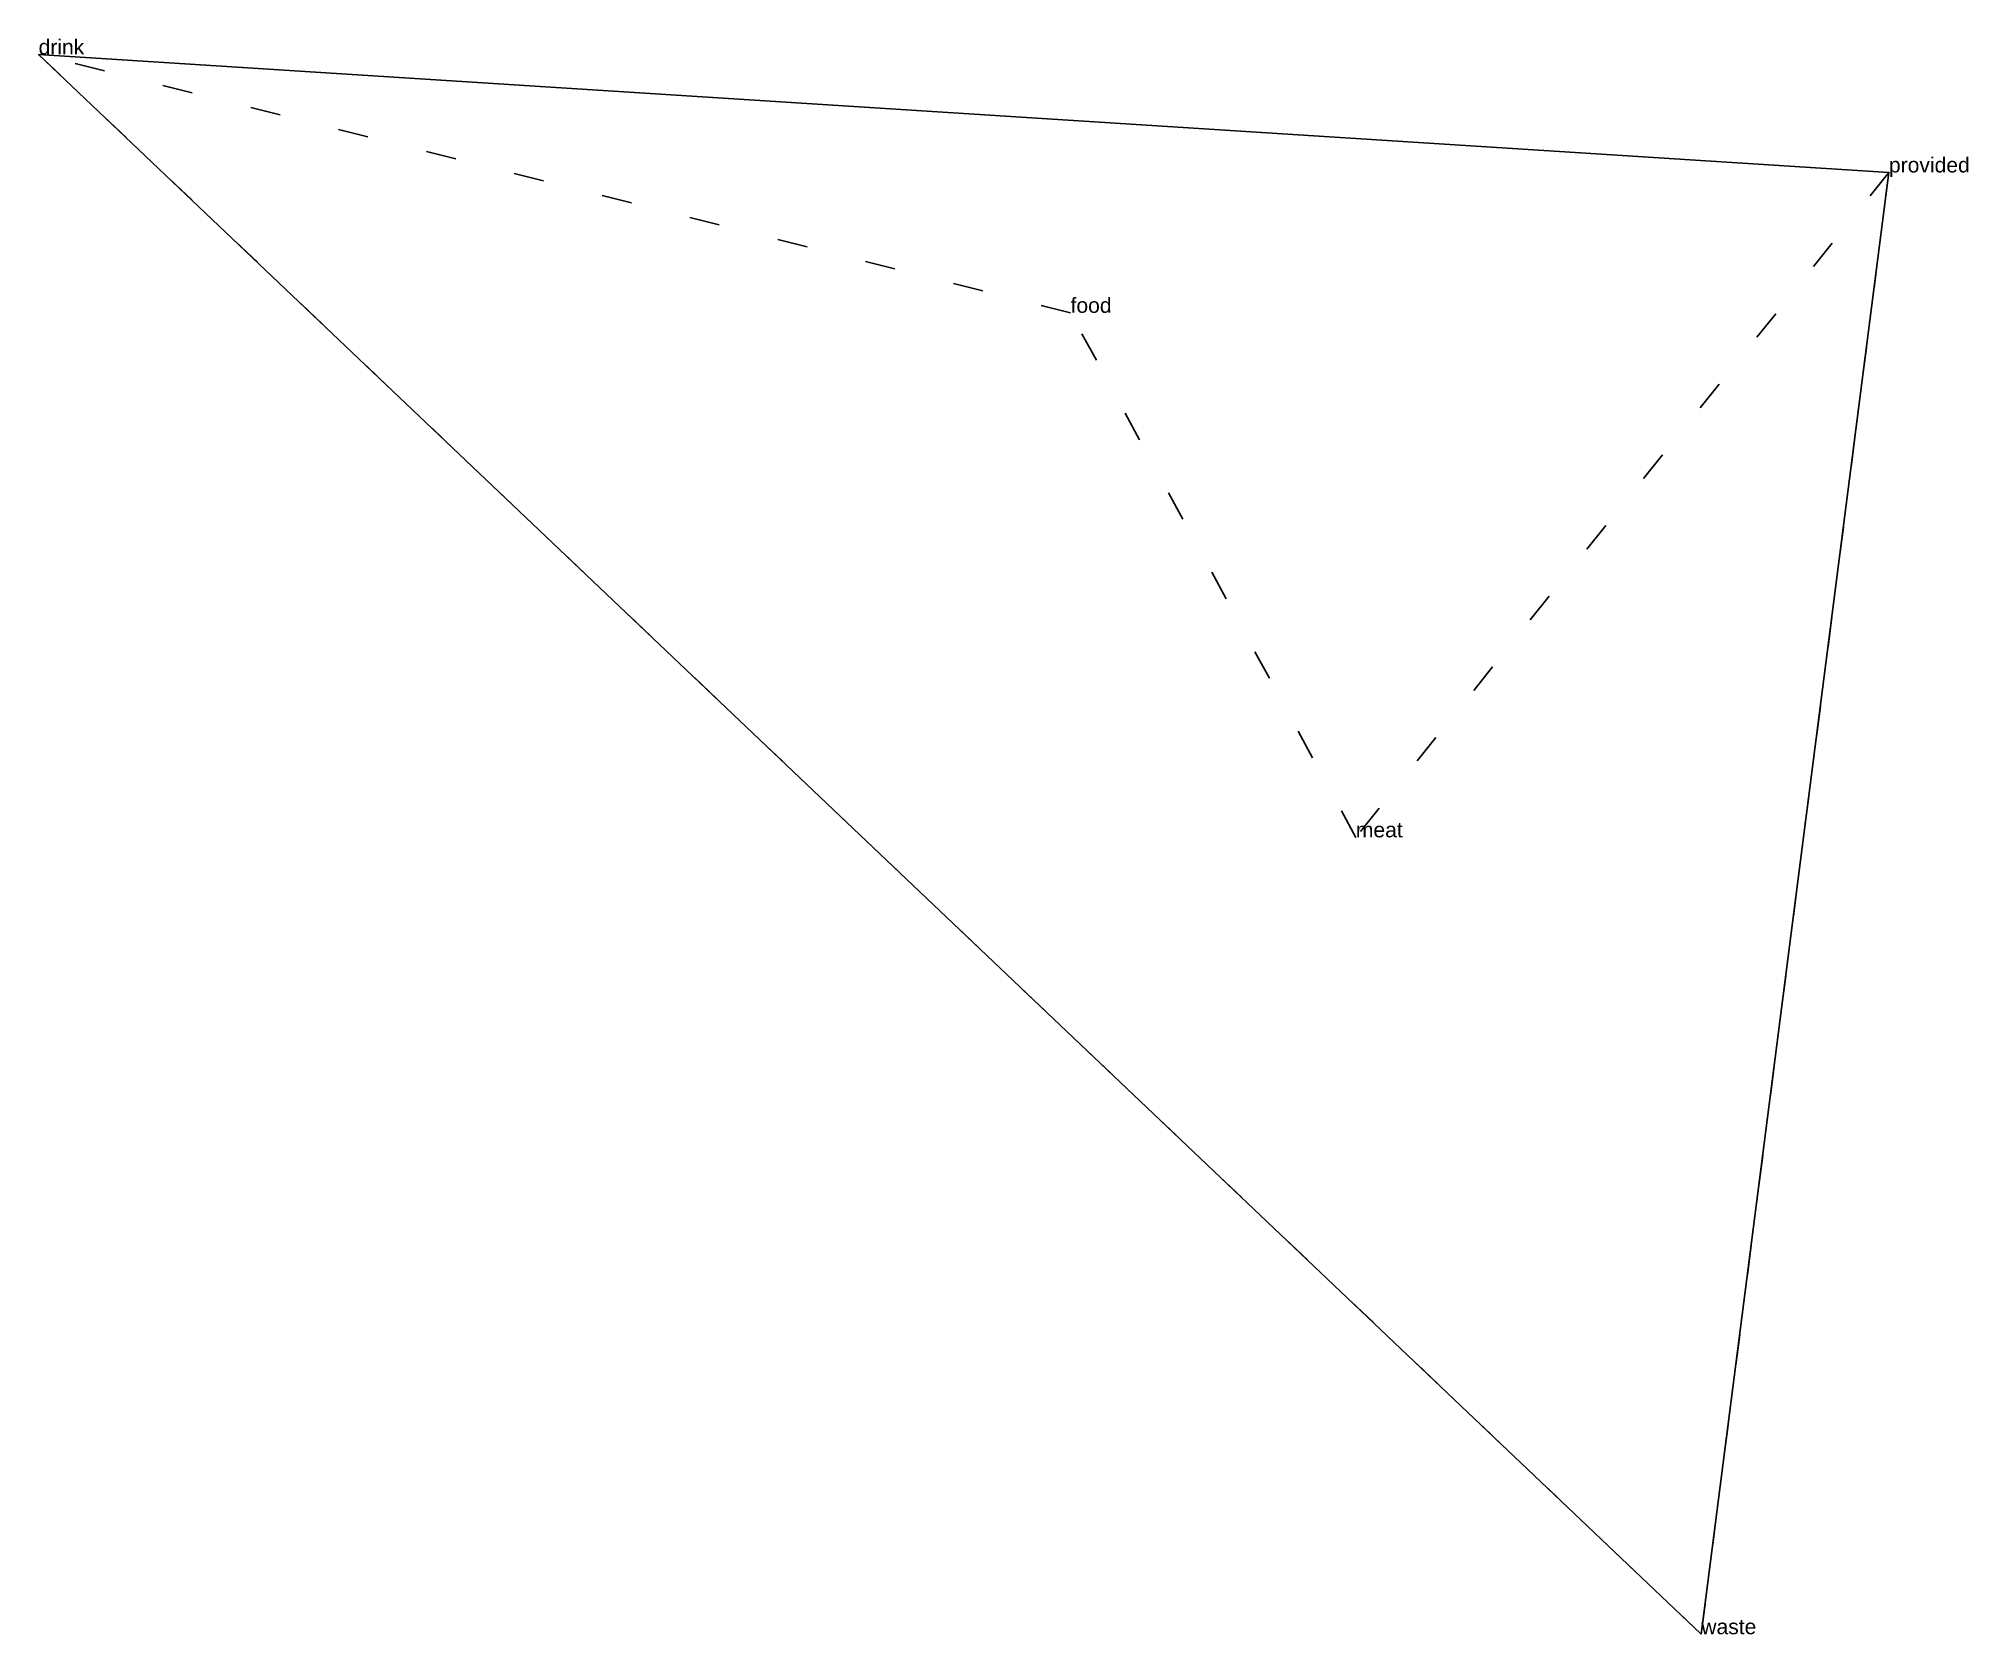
# Model space of a CAD drawing. Extents: x -2.78 to 3.62, y -6.66 to -1.37.
import ezdxf

# ---------------------------------------------------------------- set-up
doc = ezdxf.new("R2010")
doc.units = 0
doc.linetypes.add('DOT', pattern=[0.2, 0, -0.2])
doc.layers.add('TEXT', color=1, linetype='CONTINUOUS')
doc.styles.get("Standard").update_dxf_attribs({"font": 'arial.ttf'})

msp = doc.modelspace()

# ---------------------------------------------------------------- linework, layer by layer
at = {"layer": 'INTERNAL', "linetype": 'DOT'}
msp.add_polyline3d([(1.5867, -4.0165, 0), (0.6414, -2.2779, 0), (-2.7779, -1.4215, 0), (2.7312, -6.6579, 0), (3.3529, -1.8126, 0), (1.5867, -4.0165, 0)], close=True, dxfattribs=at)
at = {"layer": 'OUTLINE', "linetype": 'CONTINUOUS'}
msp.add_polyline3d([(2.7312, -6.6579, 0), (-2.7779, -1.4215, 0), (3.3529, -1.8126, 0), (2.7312, -6.6579, 0)], close=True, dxfattribs=at)

# ---------------------------------------------------------------- texts
at = {"layer": 'TEXT'}
for s, p in [('drink', (-2.7779, -1.4215)), ('provided', (3.3529, -1.8126)), ('food', (0.6414, -2.2779)), ('meat', (1.5867, -4.0165)), ('waste', (2.7312, -6.6579))]:
    msp.add_text(s, height=0.05, dxfattribs=at).set_placement(p)

doc.saveas('drawing.dxf')
